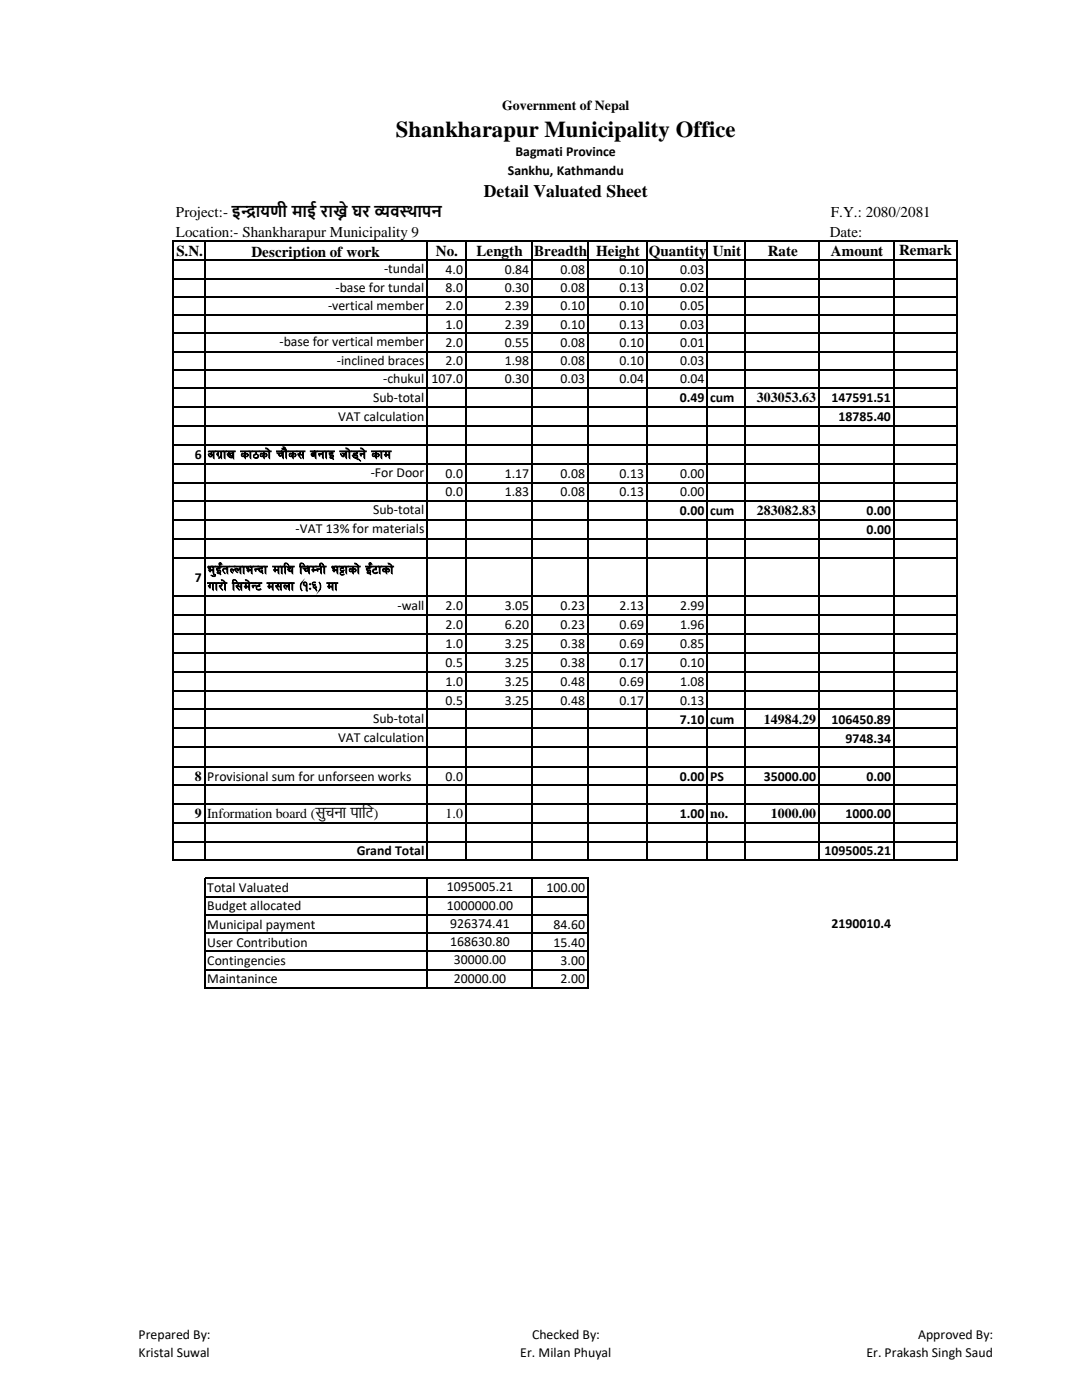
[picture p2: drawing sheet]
<svg xmlns="http://www.w3.org/2000/svg" width="216mm" height="279mm" viewBox="0 0 216 279" stroke-linecap="round" stroke-linejoin="round" font-family="sans-serif">
<defs><g id="words">
<text font-size="4.5" x="79" y="27.3">Shankharapur Municipality Office</text>
<text font-size="3.5" x="96.5" y="39.4">Detail Valuated Sheet</text>
<g font-size="3">
<text x="35.1" y="43.3">Project:- इनायणीमाई राखेघर ववसथापन</text>
<text x="35.1" y="47.3">Location:- Shankharapur Municipality 9</text>
<text x="48.1" y="43.3">्</text>
<text x="48.1" y="43.3">द</text>
<text x="48.1" y="43.3">र</text>
<text x="66.5" y="43.3">्</text>
<text x="66.5" y="43.3">न</text>
<text x="74.7" y="43.3">् ्</text>
<text x="74.7" y="43.3">य</text>
<text x="165.6" y="47.3">Date:</text>
<text x="165.8" y="43.3">F.Y.: 2080/2081</text>
<text x="35.2" y="51.1">S.N.</text>
<text x="50.2" y="51.2">Description of work</text>
<text x="87" y="51">No.</text>
<text x="95.1" y="51">Length</text>
<text x="106.6" y="51">Breadth</text>
<text x="119" y="51">Height</text>
<text x="129.5" y="51">Quantity</text>
<text x="142.2" y="51">Unit</text>
<text x="153.2" y="51">Rate</text>
<text x="165.8" y="51">Amount</text>
<text x="179.4" y="50.8">Remark</text>
<text x="41.4" y="91.5">cu|fv sf7sf] rf}s; agfO hf]8\g] sfd</text>
<text x="41.4" y="114.5">e'O{+tNnfeGbf dfly lrDgL e§fsf] O{+6fsf]</text>
<text x="41.4" y="117.8">uf/f] l;d]G6 d;nf -!M^_ df</text>
</g>
<g font-size="2.8">
<text x="100.2" y="21.9">Government of Nepal</text>
<text x="101.3" y="34.8">Sankhu, Kathmandu</text>
<text x="102.9" y="31.2">Bagmati Province</text>
<text x="66.9" y="58.2">-base for tundal</text>
<text x="76.6" y="54.5">-tundal</text>
<text x="88.9" y="54.7">4.0</text>
<text x="88.9" y="58.3">8.0</text>
<text x="100.7" y="54.7">0.84</text>
<text x="100.7" y="58.3">0.30</text>
<text x="111.9" y="54.7">0.08</text>
<text x="111.9" y="58.3">0.08</text>
<text x="123.6" y="54.7">0.10</text>
<text x="123.6" y="58.3">0.13</text>
<text x="135.7" y="54.7">0.03</text>
<text x="135.7" y="58.3">0.02</text>
<text x="65.5" y="61.8">-vertical member</text>
<text x="88.9" y="62">2.0</text>
<text x="88.9" y="65.6">1.0</text>
<text x="100.7" y="62">2.39</text>
<text x="100.7" y="65.6">2.39</text>
<text x="111.9" y="62">0.10</text>
<text x="111.9" y="65.6">0.10</text>
<text x="123.6" y="62">0.10</text>
<text x="123.6" y="65.6">0.13</text>
<text x="135.7" y="62">0.05</text>
<text x="135.7" y="65.6">0.03</text>
<text x="55.8" y="69.1">-base for vertical member</text>
<text x="88.9" y="69.2">2.0</text>
<text x="100.7" y="69.2">0.55</text>
<text x="111.9" y="69.2">0.08</text>
<text x="123.6" y="69.2">0.10</text>
<text x="135.7" y="69.2">0.01</text>
<text x="67.2" y="72.7">-inclined braces</text>
<text x="76.5" y="76.4">-chukul</text>
<text x="86.1" y="76.5">107.0</text>
<text x="88.9" y="72.9">2.0</text>
<text x="100.7" y="72.9">1.98</text>
<text x="100.7" y="76.5">0.30</text>
<text x="111.9" y="72.9">0.08</text>
<text x="111.9" y="76.5">0.03</text>
<text x="123.6" y="72.9">0.10</text>
<text x="123.6" y="76.5">0.04</text>
<text x="135.7" y="72.9">0.03</text>
<text x="135.7" y="76.5">0.04</text>
<text x="67.5" y="83.9">VAT calculation</text>
<text x="74.4" y="80.2">Sub-total</text>
<text x="135.7" y="80.3">0.49</text>
<text x="141.7" y="80.3">cum</text>
<text x="151" y="80.3">303053.63</text>
<text x="165.9" y="80.3">147591.51</text>
<text x="167.3" y="84">18785.40</text>
<text x="38.9" y="91.7">6</text>
<text x="74" y="95.3">-For Door</text>
<text x="88.9" y="95.4">0.0</text>
<text x="100.7" y="95.4">1.17</text>
<text x="111.9" y="95.4">0.08</text>
<text x="123.6" y="95.4">0.13</text>
<text x="135.7" y="95.4">0.00</text>
<text x="88.9" y="99">0.0</text>
<text x="100.7" y="99">1.83</text>
<text x="111.9" y="99">0.08</text>
<text x="123.6" y="99">0.13</text>
<text x="135.7" y="99">0.00</text>
<text x="59" y="106.4">-VAT 13% for materials</text>
<text x="74.4" y="102.7">Sub-total</text>
<text x="135.7" y="102.8">0.00</text>
<text x="141.7" y="102.8">cum</text>
<text x="151" y="102.8">283082.83</text>
<text x="172.9" y="102.8">0.00</text>
<text x="172.9" y="106.6">0.00</text>
<text x="38.9" y="116.1">7</text>
<text x="79.3" y="121.7">-wall</text>
<text x="88.9" y="121.8">2.0</text>
<text x="88.9" y="125.6">2.0</text>
<text x="100.7" y="121.8">3.05</text>
<text x="100.7" y="125.6">6.20</text>
<text x="111.9" y="121.8">0.23</text>
<text x="111.9" y="125.6">0.23</text>
<text x="123.6" y="121.8">2.13</text>
<text x="123.6" y="125.6">0.69</text>
<text x="135.7" y="121.8">2.99</text>
<text x="135.7" y="125.6">1.96</text>
<text x="88.9" y="129.4">1.0</text>
<text x="100.7" y="129.4">3.25</text>
<text x="111.9" y="129.4">0.38</text>
<text x="123.6" y="129.4">0.69</text>
<text x="135.7" y="129.4">0.85</text>
<text x="88.9" y="133.1">0.5</text>
<text x="88.9" y="136.9">1.0</text>
<text x="100.7" y="133.1">3.25</text>
<text x="100.7" y="136.9">3.25</text>
<text x="111.9" y="133.1">0.38</text>
<text x="111.9" y="136.9">0.48</text>
<text x="123.6" y="133.1">0.17</text>
<text x="123.6" y="136.9">0.69</text>
<text x="135.7" y="133.1">0.10</text>
<text x="135.7" y="136.9">1.08</text>
<text x="88.9" y="140.7">0.5</text>
<text x="100.7" y="140.7">3.25</text>
<text x="111.9" y="140.7">0.48</text>
<text x="123.6" y="140.7">0.17</text>
<text x="135.7" y="140.7">0.13</text>
<text x="67.5" y="148.1">VAT calculation</text>
<text x="74.4" y="144.3">Sub-total</text>
<text x="135.7" y="144.4">7.10</text>
<text x="141.7" y="144.4">cum</text>
<text x="152.4" y="144.4">14984.29</text>
<text x="165.9" y="144.4">106450.89</text>
<text x="168.7" y="148.2">9748.34</text>
<text x="38.9" y="155.9">8</text>
<text x="41.4" y="155.9">Provisional sum for unforseen works</text>
<text x="88.9" y="155.8">0.0</text>
<text x="135.7" y="155.8">0.00</text>
<text x="141.7" y="155.8">PS</text>
<text x="152.4" y="155.8">35000.00</text>
<text x="172.9" y="155.8">0.00</text>
<text x="38.9" y="163.3">9</text>
<text x="41.4" y="163.3">Information board (सु</text>
<text x="64.9" y="163.3">चना पाट</text>
<text x="72.9" y="163.3">ि)</text>
<text x="88.9" y="163.3">1.0</text>
<text x="135.7" y="163.3">1.00</text>
<text x="141.7" y="163.3">no.</text>
<text x="153.8" y="163.3">1000.00</text>
<text x="168.7" y="163.3">1000.00</text>
<text x="71.2" y="170.6">Grand Total</text>
<text x="164.5" y="170.7">1095005.21</text>
<text x="41.4" y="178">Total Valuated</text>
<text x="89.2" y="177.9">1095005.21</text>
<text x="109.1" y="178">100.00</text>
<text x="41.4" y="181.7">Budget allocated</text>
<text x="41.4" y="185.3">Municipal payment</text>
<text x="89.2" y="181.5">1000000.00</text>
<text x="89.9" y="185.2">926374.41</text>
<text x="110.5" y="185.3">84.60</text>
<text x="165.9" y="185.3">2190010.4</text>
<text x="41.4" y="189">User Contribution</text>
<text x="89.9" y="188.8">168630.80</text>
<text x="110.5" y="189">15.40</text>
<text x="41.4" y="192.6">Contingencies</text>
<text x="41.4" y="196.3">Maintanince</text>
<text x="90.6" y="192.4">30000.00</text>
<text x="90.6" y="196.1">20000.00</text>
<text x="111.9" y="192.6">3.00</text>
<text x="111.9" y="196.3">2.00</text>
<text x="27.7" y="267.2">Prepared By:</text>
<text x="106.2" y="267.2">Checked By:</text>
<text x="183.2" y="267.2">Approved By:</text>
<text x="27.7" y="270.8">Kristal Suwal</text>
<text x="103.8" y="270.8">Er. Milan Phuyal</text>
<text x="172.9" y="270.8">Er. Prakash Singh Saud</text>
</g>
</g></defs>
<g fill="none" stroke="#000" stroke-width=".25">
<path d="M34.6 48.1v123.7M34.7 48.2h156.4M34.7 52h156.4M34.7 55.6h156.4M34.7 59.2h156.4M40.8 48.3v123.5M85.1 48.3v123.5M92.9 48.3v123.5M106.2 48.3v123.5M117.3 48.3v123.5M129.1 48.3v123.5M141.1 48.3v123.5"/>
<path d="M148.7 48.3v123.5M163.4 48.3v123.5M178.4 48.3v123.5M190.9 48.3v123.5M34.7 62.9h156.4M34.7 66.5h156.4M34.7 70.2h156.4M34.7 73.8h156.4M34.7 77.4h156.4M34.7 81.2h156.4M34.7 85h156.4M34.7 88.7h156.4"/>
<path d="M34.7 92.7h156.4M34.7 96.3h156.4M34.7 100h156.4M34.7 103.7h156.4M34.7 107.5h156.4M34.7 111.3h156.4M34.7 119h156.4M34.7 122.7h156.4M34.7 126.5h156.4M34.7 130.3h156.4M34.7 134.1h156.4M34.7 137.8h156.4"/>
<path d="M34.7 141.6h156.4M34.7 145.4h156.4M34.7 149.1h156.4M34.7 153.1h156.4M34.7 156.7h156.4M34.7 160.5h156.4M34.7 164.2h156.4M34.7 168h156.4M34.7 171.7h156.4M40.8 175.2v22.1M40.9 175.3h76.5M40.9 178.9h76.5"/>
<path d="M85.1 175.4v21.9M106.2 175.4v21.9M117.3 175.4v21.9M40.9 182.6h76.5M40.9 186.2h76.5M40.9 189.9h76.5M40.9 193.5h76.5M40.9 197.1h76.5"/>
</g>
<use href="#words"/>
</svg>
